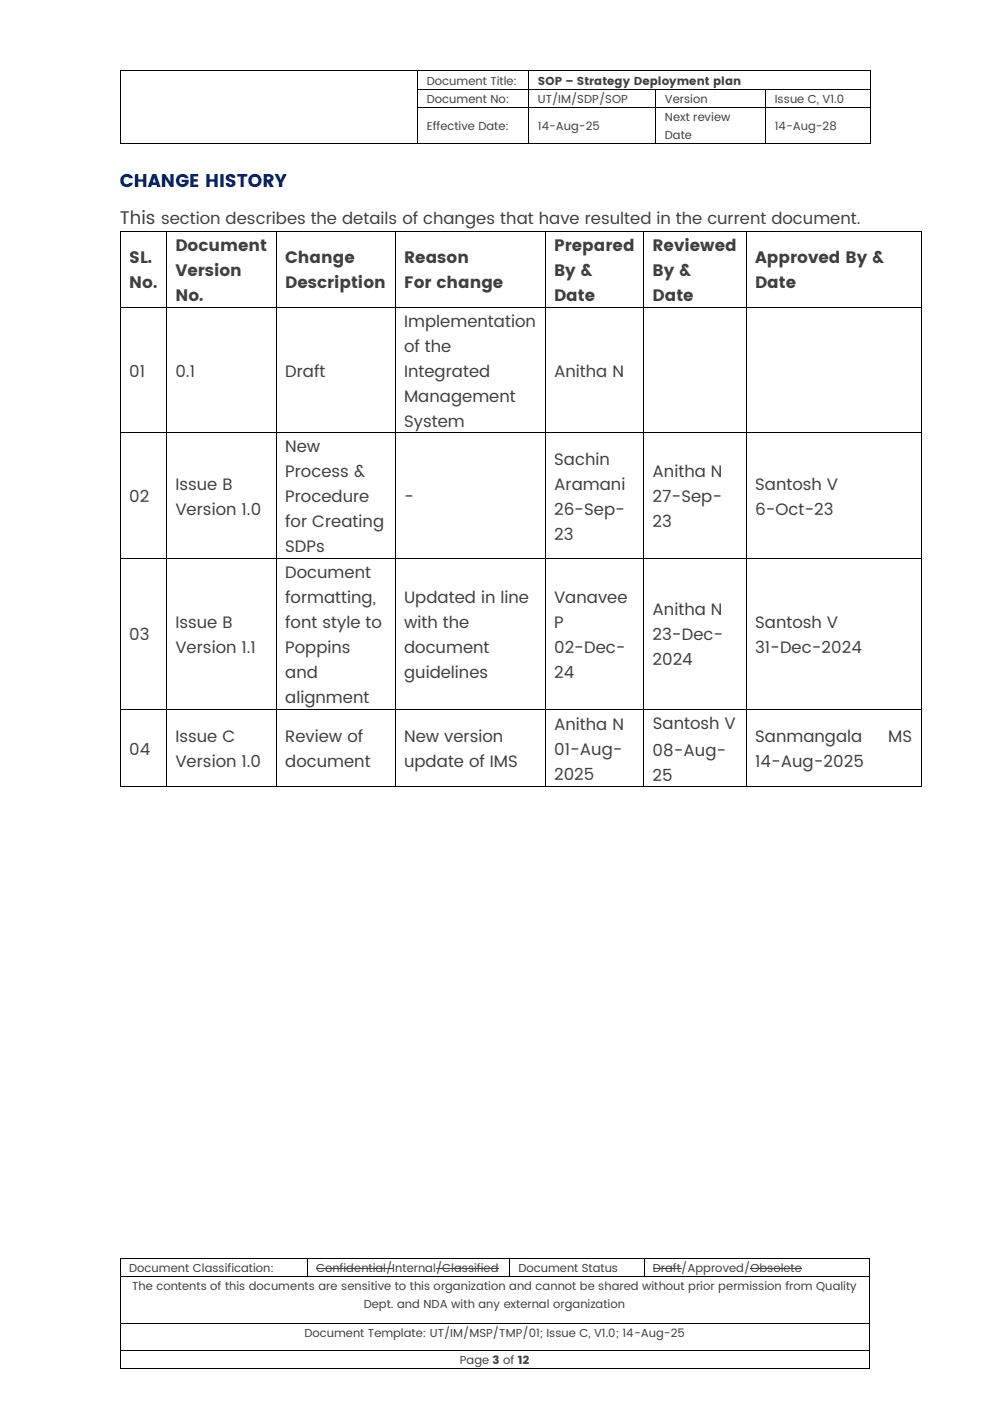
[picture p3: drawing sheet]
<svg xmlns="http://www.w3.org/2000/svg" width="210mm" height="297mm" viewBox="0 0 210 297" stroke-linecap="round" stroke-linejoin="round" font-family="sans-serif">
<defs><g id="words">
<text font-size="3.9" fill="#002060" x="25.4" y="39.6">CHANGE HISTORY</text>
<text font-size="3.9" fill="#3f3f3f" x="25.4" y="47.5">This section describes the details of changes that have resulted in the current document.</text>
<g font-size="3.5" fill="#3f3f3f">
<text x="37.2" y="53.2">Document</text>
<text x="117.5" y="53.2">Prepared</text>
<text x="138.3" y="53.2">Reviewed</text>
<text x="27.4" y="55.8">SL.</text>
<text x="37.2" y="58.5">Version</text>
<text x="60.5" y="55.8">Change</text>
<text x="85.7" y="55.8">Reason</text>
<text x="117.5" y="58.5">By &amp;</text>
<text x="138.3" y="58.5">By &amp;</text>
<text x="160.1" y="55.8">Approved By &amp;</text>
<text x="27.4" y="61.1">No.</text>
<text x="37.2" y="63.8">No.</text>
<text x="60.5" y="61.1">Description</text>
<text x="85.7" y="61.1">For change</text>
<text x="117.5" y="63.8">Date</text>
<text x="138.3" y="63.8">Date</text>
<text x="160.1" y="61.1">Date</text>
<text x="85.7" y="69.2">Implementation</text>
<text x="85.7" y="74.5">of the</text>
<text x="27.4" y="79.8">01</text>
<text x="37.2" y="79.8">0.1</text>
<text x="60.5" y="79.8">Draft</text>
<text x="85.7" y="79.8">Integrated</text>
<text x="117.5" y="79.8">Anitha N</text>
<text x="85.7" y="85.1">Management</text>
<text x="60.5" y="95.9">New</text>
<text x="85.7" y="90.4">System</text>
<text x="60.5" y="101.2">Process &amp;</text>
<text x="117.5" y="98.5">Sachin</text>
<text x="138.3" y="101.2">Anitha N</text>
<text x="27.4" y="106.4">02</text>
<text x="37.2" y="103.8">Issue B</text>
<text x="60.5" y="106.4">Procedure</text>
<text x="85.7" y="106.4">-</text>
<text x="117.5" y="103.8">Aramani</text>
<text x="138.3" y="106.4">27-Sep-</text>
<text x="160.1" y="103.8">Santosh V</text>
<text x="37.2" y="109.1">Version 1.0</text>
<text x="60.5" y="111.7">for Creating</text>
<text x="117.5" y="109.1">26-Sep-</text>
<text x="138.3" y="111.7">23</text>
<text x="160.1" y="109.1">6-Oct-23</text>
<text x="60.5" y="117">SDPs</text>
<text x="117.5" y="114.4">23</text>
<text x="60.5" y="122.5">Document</text>
<text x="60.5" y="127.8">formatting,</text>
<text x="85.7" y="127.8">Updated in line</text>
<text x="117.5" y="127.8">Vanavee</text>
<text x="138.3" y="130.4">Anitha N</text>
<text x="27.4" y="135.7">03</text>
<text x="37.2" y="133.1">Issue B</text>
<text x="60.5" y="133.1">font style to</text>
<text x="85.7" y="133.1">with the</text>
<text x="117.5" y="133.1">P</text>
<text x="138.3" y="135.7">23-Dec-</text>
<text x="160.1" y="133.1">Santosh V</text>
<text x="37.2" y="138.4">Version 1.1</text>
<text x="60.5" y="138.4">Poppins</text>
<text x="60.5" y="143.7">and</text>
<text x="85.7" y="138.4">document</text>
<text x="85.7" y="143.7">guidelines</text>
<text x="117.5" y="138.4">02-Dec-</text>
<text x="117.5" y="143.7">24</text>
<text x="138.3" y="141">2024</text>
<text x="160.1" y="138.4">31-Dec-2024</text>
<text x="60.5" y="149">alignment</text>
<text x="117.5" y="154.6">Anitha N</text>
<text x="138.4" y="154.4">Santosh V</text>
<text x="27.4" y="159.9">04</text>
<text x="37.2" y="157.3">Issue C</text>
<text x="60.5" y="157.3">Review of</text>
<text x="85.7" y="157.3">New version</text>
<text x="117.5" y="159.9">01-Aug-</text>
<text x="138.3" y="160.1">08-Aug-</text>
<text x="160.1" y="157.3">Sanmangala</text>
<text x="188.3" y="157.3">MS</text>
<text x="37.2" y="162.6">Version 1.0</text>
<text x="60.5" y="162.6">document</text>
<text x="85.7" y="162.6">update of IMS</text>
<text x="117.5" y="165.2">2025</text>
<text x="138.3" y="165.4">25</text>
<text x="160.1" y="162.6">14-Aug-2025</text>
</g>
<g font-size="2.5" fill="#3f3f3f">
<text x="90.5" y="17.9">Document Title:</text>
<text x="114" y="17.9">SOP – Strategy Deployment plan</text>
<text x="90.5" y="21.8">Document No:</text>
<text x="114" y="21.8">UT/IM/SDP/SOP</text>
<text x="141" y="21.8">Version</text>
<text x="164.2" y="21.8">Issue C, V1.0</text>
<text x="90.5" y="27.6">Effective Date:</text>
<text x="114" y="27.6">14-Aug-25</text>
<text x="141" y="25.7">Next review</text>
<text x="141" y="29.4">Date</text>
<text x="164.2" y="27.6">14-Aug-28</text>
<text x="27.4" y="269.6">Document Classification:</text>
<text x="67" y="269.6">Confidential/Internal/Classified</text>
<text x="109.9" y="269.6">Document Status</text>
<text x="138.4" y="269.6">Draft/Approved/Obsolete</text>
<text x="28" y="273.5">The contents of this documents are sensitive to this organization and cannot be shared without prior permission from Quality</text>
<text x="77.1" y="277.2">Dept. and NDA with any external organization</text>
<text x="64.5" y="283.3">Document Template: UT/IM/MSP/TMP/01; Issue C, V1.0; 14-Aug-25</text>
<text x="97.5" y="289.1">Page 3 of 12</text>
</g>
</g></defs>
<g fill="#000">
<path d="M25.4 14.9h.2v.2h-.2z" fill-rule="evenodd"/>
<path d="M25.4 14.9h.2v.2h-.2z" fill-rule="evenodd"/>
<path d="M25.4 18.8h.2v.2h-.2z" fill-rule="evenodd"/>
<path d="M88.5 14.9h.2v.2h-.2z" fill-rule="evenodd"/>
<path d="M88.5 18.8h.2v.2h-.2z" fill-rule="evenodd"/>
<path d="M112 14.9h.2v.2h-.2z" fill-rule="evenodd"/>
<path d="M112 18.8h.2v.2h-.2z" fill-rule="evenodd"/>
<path d="M139 18.8h.1v.2h-.1z" fill-rule="evenodd"/>
<path d="M162.3 18.8h.1v.2h-.1z" fill-rule="evenodd"/>
<path d="M184.5 14.9h.2v.2h-.2z" fill-rule="evenodd"/>
<path d="M184.5 14.9h.2v.2h-.2z" fill-rule="evenodd"/>
<path d="M184.5 18.8h.2v.2h-.2z" fill-rule="evenodd"/>
<path d="M25.4 22.6h.2v.2h-.2z" fill-rule="evenodd"/>
<path d="M25.4 30.3h.2v.1h-.2z" fill-rule="evenodd"/>
<path d="M25.4 30.3h.2v.1h-.2z" fill-rule="evenodd"/>
<path d="M88.5 22.6h.2v.2h-.2z" fill-rule="evenodd"/>
<path d="M88.5 30.3h.2v.1h-.2z" fill-rule="evenodd"/>
<path d="M112 22.6h.2v.2h-.2z" fill-rule="evenodd"/>
<path d="M112 30.3h.2v.1h-.2z" fill-rule="evenodd"/>
<path d="M139 22.6h.1v.2h-.1z" fill-rule="evenodd"/>
<path d="M139 30.3h.1v.1h-.1z" fill-rule="evenodd"/>
<path d="M162.3 22.6h.1v.2h-.1z" fill-rule="evenodd"/>
<path d="M162.3 30.3h.1v.1h-.1z" fill-rule="evenodd"/>
<path d="M184.5 22.6h.2v.2h-.2z" fill-rule="evenodd"/>
<path d="M184.5 30.3h.2v.1h-.2z" fill-rule="evenodd"/>
<path d="M184.5 30.3h.2v.1h-.2z" fill-rule="evenodd"/>
<path d="M25.4 48.9h.2v.2h-.2z" fill-rule="evenodd"/>
<path d="M25.4 48.9h.2v.2h-.2z" fill-rule="evenodd"/>
<path d="M35.2 48.9h.2v.2h-.2z" fill-rule="evenodd"/>
<path d="M58.5 48.9h.1v.2h-.1z" fill-rule="evenodd"/>
<path d="M83.7 48.9h.1v.2h-.1z" fill-rule="evenodd"/>
<path d="M115.5 48.9h.1v.2h-.1z" fill-rule="evenodd"/>
<path d="M136.4 48.9h.1v.2h-.1z" fill-rule="evenodd"/>
<path d="M158.1 48.9h.1v.2h-.1z" fill-rule="evenodd"/>
<path d="M195.2 48.9h.2v.2h-.2z" fill-rule="evenodd"/>
<path d="M195.2 48.9h.2v.2h-.2z" fill-rule="evenodd"/>
<path d="M25.4 65h.2v.2h-.2z" fill-rule="evenodd"/>
<path d="M35.2 65h.2v.2h-.2z" fill-rule="evenodd"/>
<path d="M58.5 65h.1v.2h-.1z" fill-rule="evenodd"/>
<path d="M83.7 65h.1v.2h-.1z" fill-rule="evenodd"/>
<path d="M115.5 65h.1v.2h-.1z" fill-rule="evenodd"/>
<path d="M136.4 65h.1v.2h-.1z" fill-rule="evenodd"/>
<path d="M158.1 65h.1v.2h-.1z" fill-rule="evenodd"/>
<path d="M195.2 65h.2v.2h-.2z" fill-rule="evenodd"/>
<path d="M25.4 91.6h.2v.2h-.2z" fill-rule="evenodd"/>
<path d="M35.2 91.6h.2v.2h-.2z" fill-rule="evenodd"/>
<path d="M58.5 91.6h.1v.2h-.1z" fill-rule="evenodd"/>
<path d="M83.7 91.6h.1v.2h-.1z" fill-rule="evenodd"/>
<path d="M115.5 91.6h.1v.2h-.1z" fill-rule="evenodd"/>
<path d="M136.4 91.6h.1v.2h-.1z" fill-rule="evenodd"/>
<path d="M158.1 91.6h.1v.2h-.1z" fill-rule="evenodd"/>
<path d="M195.2 91.6h.2v.2h-.2z" fill-rule="evenodd"/>
<path d="M25.4 118.3h.2v.1h-.2z" fill-rule="evenodd"/>
<path d="M35.2 118.3h.2v.1h-.2z" fill-rule="evenodd"/>
<path d="M58.5 118.3h.1v.1h-.1z" fill-rule="evenodd"/>
<path d="M83.7 118.3h.1v.1h-.1z" fill-rule="evenodd"/>
<path d="M115.5 118.3h.1v.1h-.1z" fill-rule="evenodd"/>
<path d="M136.4 118.3h.1v.1h-.1z" fill-rule="evenodd"/>
<path d="M158.1 118.3h.1v.1h-.1z" fill-rule="evenodd"/>
<path d="M195.2 118.3h.2v.1h-.2z" fill-rule="evenodd"/>
<path d="M25.4 150.2h.2v.2h-.2z" fill-rule="evenodd"/>
<path d="M35.2 150.2h.2v.2h-.2z" fill-rule="evenodd"/>
<path d="M58.5 150.2h.1v.2h-.1z" fill-rule="evenodd"/>
<path d="M83.7 150.2h.1v.2h-.1z" fill-rule="evenodd"/>
<path d="M115.5 150.2h.1v.2h-.1z" fill-rule="evenodd"/>
<path d="M136.4 150.2h.1v.2h-.1z" fill-rule="evenodd"/>
<path d="M158.1 150.2h.1v.2h-.1z" fill-rule="evenodd"/>
<path d="M195.2 150.2h.2v.2h-.2z" fill-rule="evenodd"/>
<path d="M25.4 166.6h.2v.2h-.2z" fill-rule="evenodd"/>
<path d="M25.4 166.6h.2v.2h-.2z" fill-rule="evenodd"/>
<path d="M35.2 166.6h.2v.2h-.2z" fill-rule="evenodd"/>
<path d="M58.5 166.6h.1v.2h-.1z" fill-rule="evenodd"/>
<path d="M83.7 166.6h.1v.2h-.1z" fill-rule="evenodd"/>
<path d="M115.5 166.6h.1v.2h-.1z" fill-rule="evenodd"/>
<path d="M136.4 166.6h.1v.2h-.1z" fill-rule="evenodd"/>
<path d="M158.1 166.6h.1v.2h-.1z" fill-rule="evenodd"/>
<path d="M195.2 166.6h.2v.2h-.2z" fill-rule="evenodd"/>
<path d="M195.2 166.6h.2v.2h-.2z" fill-rule="evenodd"/>
<path d="M25.4 266.6h.2v.1h-.2z" fill-rule="evenodd"/>
<path d="M25.4 266.6h.2v.1h-.2z" fill-rule="evenodd"/>
<path d="M25.4 270.4h.2v.2h-.2z" fill-rule="evenodd"/>
<path d="M65 266.6h.2v.1h-.2z" fill-rule="evenodd"/>
<path d="M65 270.4h.2v.2h-.2z" fill-rule="evenodd"/>
<path d="M107.9 266.6h.2v.1h-.2z" fill-rule="evenodd"/>
<path d="M107.9 270.4h.2v.2h-.2z" fill-rule="evenodd"/>
<path d="M136.4 266.6h.2v.1h-.2z" fill-rule="evenodd"/>
<path d="M136.4 270.4h.2v.2h-.2z" fill-rule="evenodd"/>
<path d="M184.2 266.6h.2v.1h-.2z" fill-rule="evenodd"/>
<path d="M184.2 266.6h.2v.1h-.2z" fill-rule="evenodd"/>
<path d="M184.2 270.4h.2v.2h-.2z" fill-rule="evenodd"/>
<path d="M25.4 280.3h.2v.2h-.2z" fill-rule="evenodd"/>
<path d="M25.4 286.1h.2v.2h-.2z" fill-rule="evenodd"/>
<path d="M25.4 289.9h.2v.2h-.2z" fill-rule="evenodd"/>
<path d="M25.4 289.9h.2v.2h-.2z" fill-rule="evenodd"/>
<path d="M184.2 280.3h.2v.2h-.2z" fill-rule="evenodd"/>
<path d="M184.2 286.1h.2v.2h-.2z" fill-rule="evenodd"/>
<path d="M184.2 289.9h.2v.2h-.2z" fill-rule="evenodd"/>
<path d="M184.2 289.9h.2v.2h-.2z" fill-rule="evenodd"/>
</g>
<g fill="none" stroke="#000" stroke-width=".21">
<path d="M25.5 15.1v3.7M25.5 19v3.6M25.6 15h62.9M88.6 15.1v3.7M88.6 19v3.6M88.7 15h23.3M88.7 18.9h23.3M112.1 15.1v3.7M112.1 19v3.6M112.2 15h72.3M112.2 18.9h26.8M139 19v3.6"/>
<path d="M139.1 18.9h23.2M162.3 19v3.6M162.4 18.9h22.1M184.6 15.1v3.7M184.6 19v3.6M25.5 22.8v7.5M25.6 30.4h62.9M88.6 22.8v7.5M88.7 22.7h23.3M88.7 30.4h23.3M112.1 22.8v7.5M112.2 22.7h26.8"/>
<path d="M112.2 30.4h26.8M139 22.8v7.5M139.1 22.7h23.2M139.1 30.4h23.2M162.3 22.8v7.5M162.4 22.7h22.1M162.4 30.4h22.1M184.6 22.8v7.5M25.5 49.1v15.9M25.6 49h9.6M35.3 49.1v15.9M35.4 49h23.1"/>
<path d="M58.6 49.1v15.9M58.6 49h25.1M83.8 49.1v15.9M83.8 49h31.7M115.6 49.1v15.9M115.6 49h20.8M136.5 49.1v15.9M136.5 49h21.6M158.2 49.1v15.9M158.2 49h37M195.3 49.1v15.9M25.5 65.2v26.4"/>
<path d="M25.6 65.1h9.6M35.3 65.2v26.4M35.4 65.1h23.1M58.6 65.2v26.4M58.6 65.1h25.1M83.8 65.2v26.4M83.8 65.1h31.7M115.6 65.2v26.4M115.6 65.1h20.8M136.5 65.2v26.4M136.5 65.1h21.6M158.2 65.2v26.4"/>
<path d="M158.2 65.1h37M195.3 65.2v26.4M25.5 91.8v26.5M25.6 91.7h9.6M35.3 91.8v26.5M35.4 91.7h23.1M58.6 91.8v26.5M58.6 91.7h25.1M83.8 91.8v26.5M83.8 91.7h31.7M115.6 91.8v26.5M115.6 91.7h20.8"/>
<path d="M136.5 91.8v26.5M136.5 91.7h21.6M158.2 91.8v26.5M158.2 91.7h37M195.3 91.8v26.5M25.5 118.4v31.8M25.6 118.3h9.6M35.3 118.4v31.8M35.4 118.3h23.1M58.6 118.4v31.8M58.6 118.3h25.1M83.8 118.4v31.8"/>
<path d="M83.8 118.3h31.7M115.6 118.4v31.8M115.6 118.3h20.8M136.5 118.4v31.8M136.5 118.3h21.6M158.2 118.4v31.8M158.2 118.3h37M195.3 118.4v31.8M25.5 150.4v16.2M25.6 150.3h9.6M35.3 150.4v16.2M35.4 150.3h23.1"/>
<path d="M58.6 150.4v16.2M58.6 150.3h25.1M83.8 150.4v16.2M83.8 150.3h31.7M115.6 150.4v16.2M115.6 150.3h20.8M136.5 150.4v16.2M136.5 150.3h21.6M158.2 150.4v16.2M158.2 150.3h37M195.3 150.4v16.2M25.6 166.7h9.6"/>
<path d="M35.4 166.7h23.1M58.6 166.7h25.1M83.8 166.7h31.7M115.6 166.7h20.8M136.5 166.7h21.6M158.2 166.7h37M25.5 266.7v3.7M25.5 270.6v9.7M25.6 266.7h39.4M25.6 270.5h39.4M65.1 266.7v3.7M65.2 266.7h42.7"/>
<path d="M65.2 270.5h42.7M108 266.7v3.7M108.1 266.7h28.3M108.1 270.5h28.3M136.5 266.7v3.7M136.6 266.7h47.6M136.6 270.5h47.6M184.3 266.7v3.7M184.3 270.6v9.7M25.5 280.5v5.6M25.5 286.3v3.6M25.6 280.4h158.6"/>
<path d="M25.6 286.2h158.6M25.6 290h158.6M184.3 280.5v5.6M184.3 286.3v3.6"/>
</g>
<path d="M67 268.8h16.2M92.4 268.8h13.3M138.4 268.8h6M159.1 268.8h10.9" fill="none" stroke="#3f3f3f" stroke-width=".21"/>
<use href="#words"/>
</svg>
